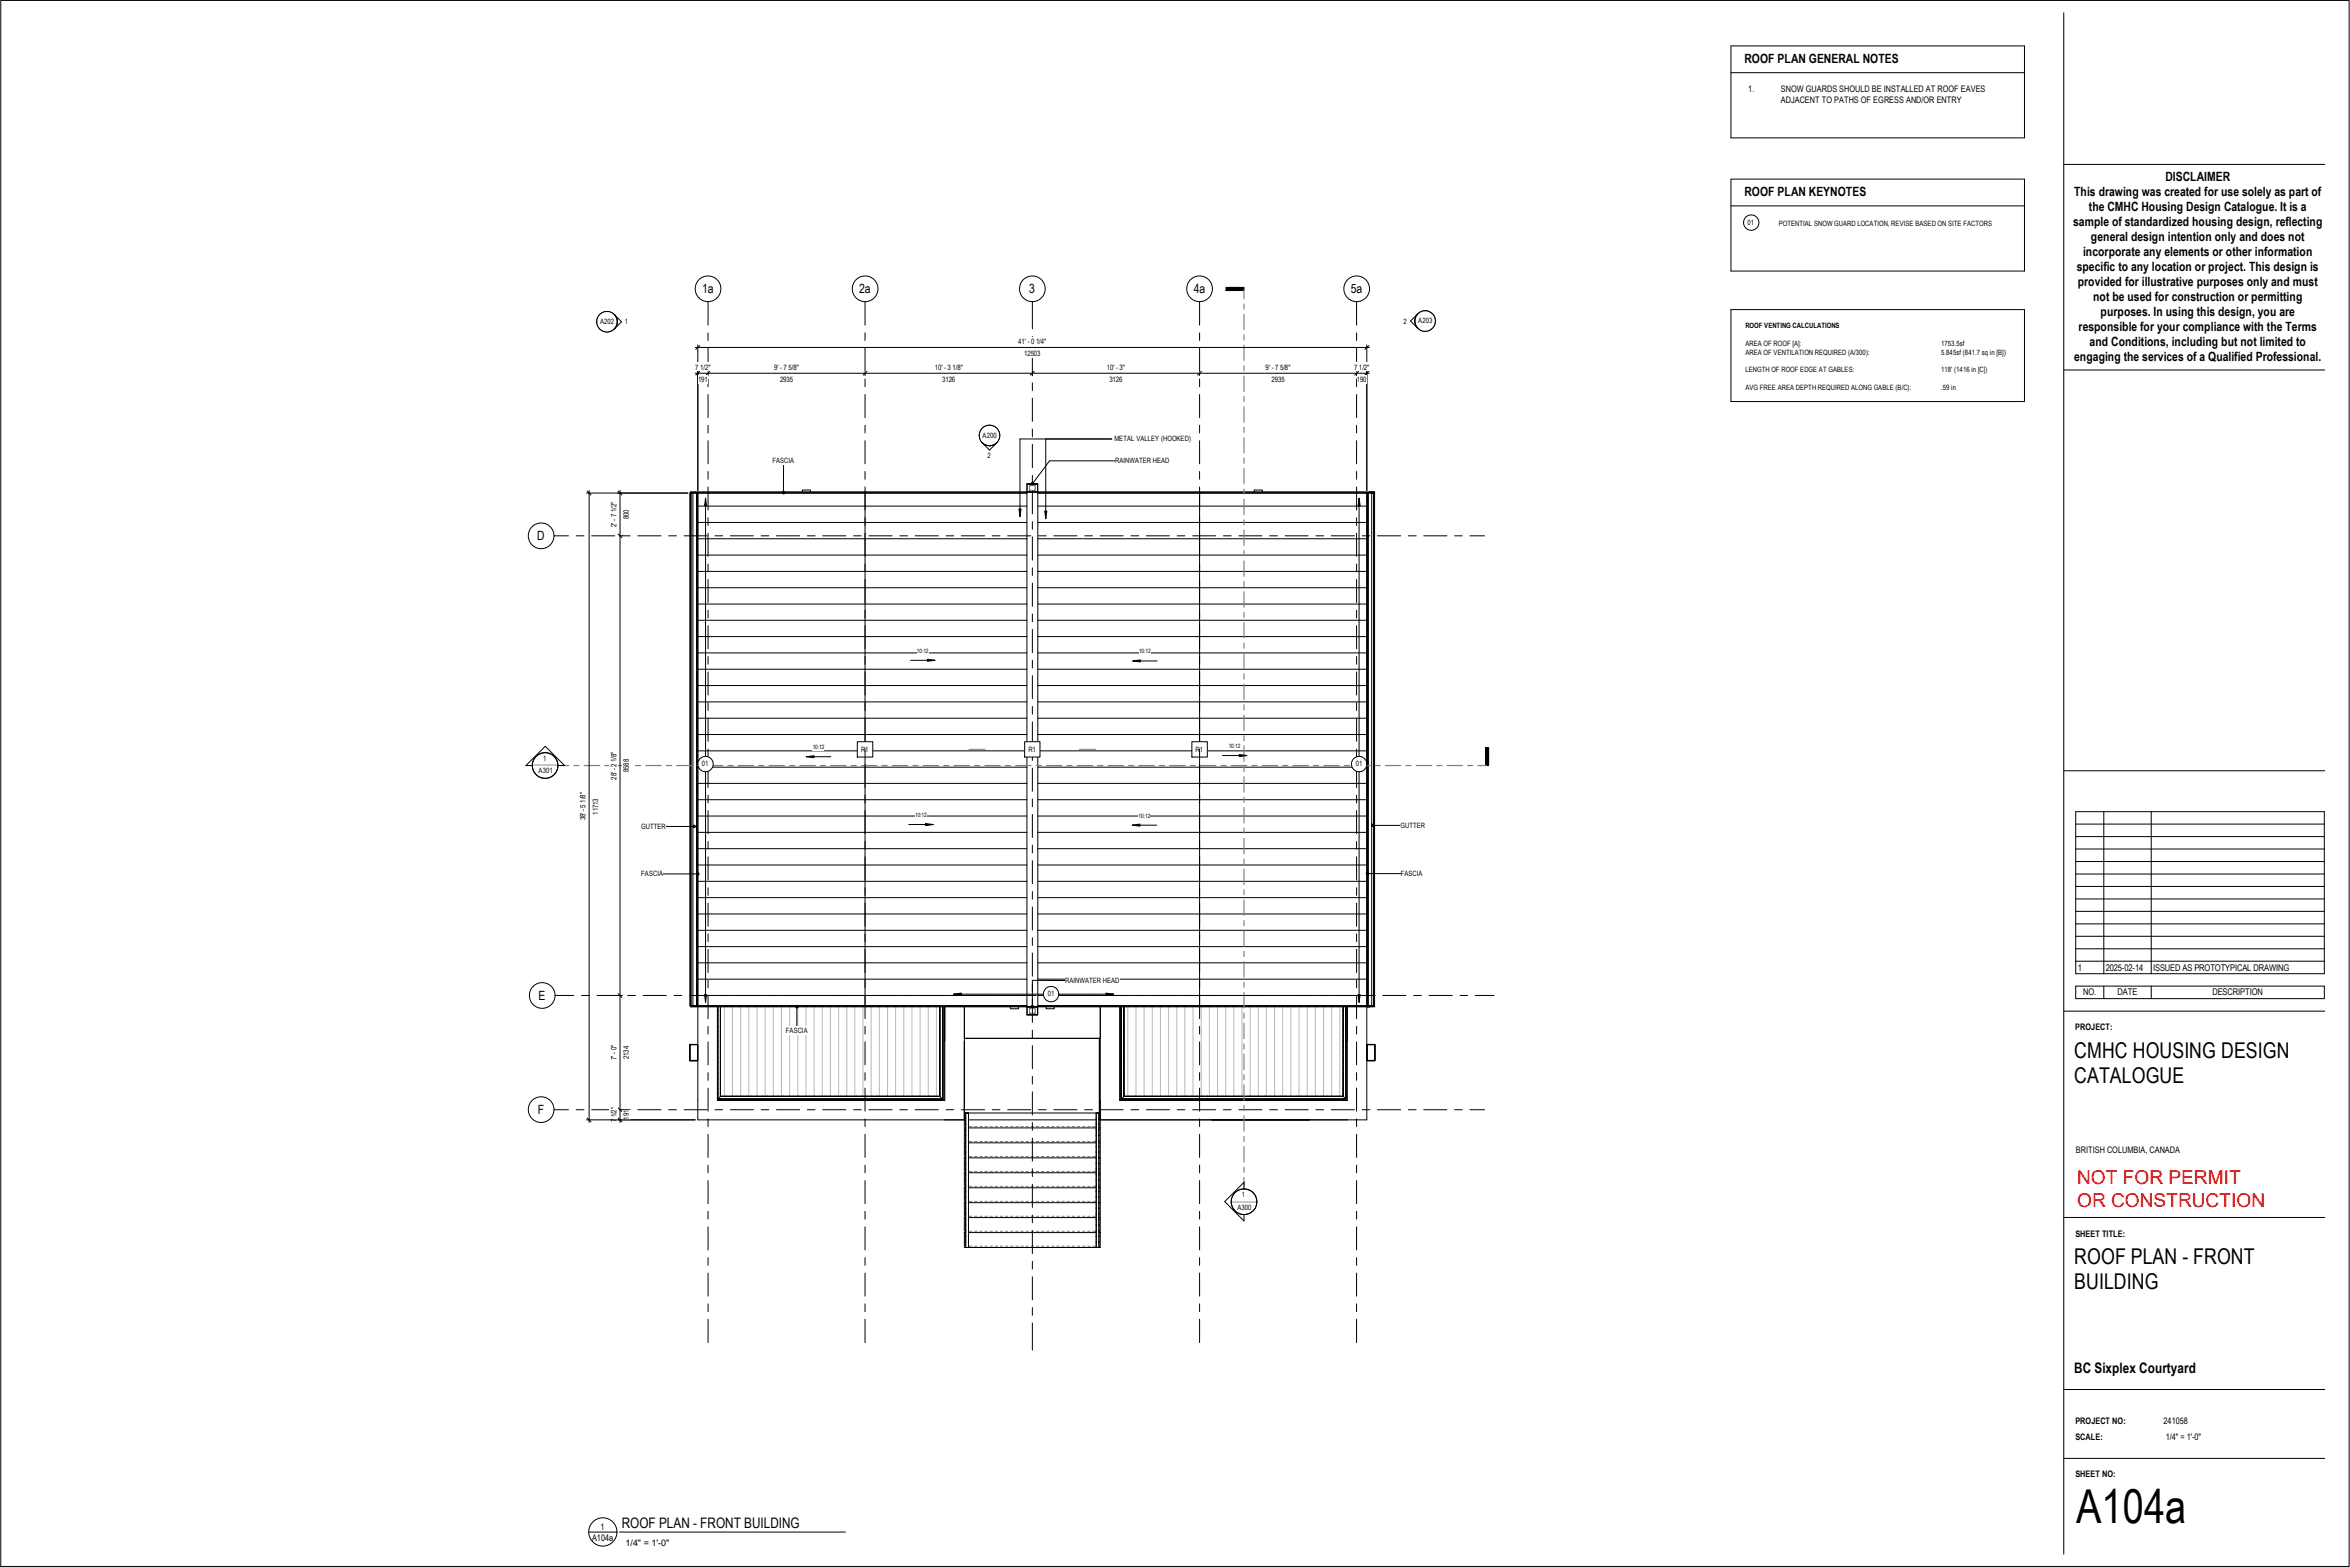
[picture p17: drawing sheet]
<svg xmlns="http://www.w3.org/2000/svg" width="914mm" height="610mm" viewBox="0 0 914 610" stroke-linecap="round" stroke-linejoin="round" font-family="sans-serif">
<defs><g id="words">
<text font-size="18.2" x="807.8" y="592.6">A104a</text>
<g font-size="8.5">
<text x="807.1" y="411.5">CMHC HOUSING DESIGN</text>
<text x="807.1" y="421.2">CATALOGUE</text>
<text x="807.1" y="491.8">ROOF PLAN - FRONT</text>
<text x="807.1" y="501.5">BUILDING</text>
</g>
<g font-size="7.4" fill="#f00">
<text x="808.2" y="460.8">NOT FOR PERMIT</text>
<text x="808.2" y="469.7">OR CONSTRUCTION</text>
</g>
<g font-size="5.6">
<text x="807.1" y="534.2">BC Sixplex Courtyard</text>
<text x="241.9" y="594.4">ROOF PLAN - FRONT BUILDING</text>
</g>
<g font-size="5">
<text x="842.6" y="70.6">DISCLAIMER</text>
<text x="807.1" y="76.4">This drawing was created for use solely as part of</text>
<text x="812.8" y="82.2">the CMHC Housing Design Catalogue. It is a</text>
<text x="806.7" y="88">sample of standardized housing design, reflecting</text>
<text x="813.6" y="93.9">general design intention only and does not</text>
<text x="810.5" y="99.7">incorporate any elements or other information</text>
<text x="808.1" y="105.5">specific to any location or project. This design is</text>
<text x="808.4" y="111.3">provided for illustrative purposes only and must</text>
<text x="814.5" y="117.1">not be used for construction or permitting</text>
<text x="817.4" y="122.9">purposes. In using this design, you are</text>
<text x="808.8" y="128.7">responsible for your compliance with the Terms</text>
<text x="813.1" y="134.5">and Conditions, including but not limited to</text>
<text x="807.1" y="140.4">engaging the services of a Qualified Professional.</text>
</g>
<g font-size="4.9">
<text x="678.8" y="24.6">ROOF PLAN GENERAL NOTES</text>
<text x="678.8" y="76.2">ROOF PLAN KEYNOTES</text>
<text x="273.2" y="114">1a</text>
<text x="334.3" y="114">2a</text>
<text x="400.5" y="114">3</text>
<text x="464.5" y="114">4a</text>
<text x="525.6" y="114">5a</text>
<text x="209" y="210.1">D</text>
<text x="209.5" y="388.9">E</text>
<text x="209.2" y="433.3">F</text>
</g>
<g font-size="3.6">
<text x="808.4" y="377.6">1</text>
<text x="819.4" y="377.6">2025-02-14</text>
<text x="837.8" y="377.6">ISSUED AS PROTOTYPICAL DRAWING</text>
<text x="810.6" y="387.3">NO.</text>
<text x="824" y="387.3">DATE</text>
<text x="860.9" y="387.3">DESCRIPTION</text>
</g>
<g font-size="3.5">
<text x="680.3" y="35.9">1.</text>
<text x="693" y="35.9">SNOW GUARDS SHOULD BE INSTALLED AT ROOF EAVES</text>
<text x="693" y="40">ADJACENT TO PATHS OF EGRESS AND/OR ENTRY</text>
<text x="807.5" y="400.7">PROJECT:</text>
<text x="807.8" y="448.4">BRITISH COLUMBIA, CANADA</text>
<text x="807.6" y="481">SHEET TITLE:</text>
<text x="807.6" y="553.9">PROJECT NO:</text>
<text x="841.9" y="553.9">241058</text>
<text x="807.6" y="560.4">SCALE:</text>
<text x="842.7" y="560.4">1/4&quot; = 1'-0&quot;</text>
<text x="807.6" y="574.7">SHEET NO:</text>
<text x="230.4" y="599.6">A104a</text>
<text x="233.6" y="595">1</text>
<text x="243.4" y="601.3">1/4&quot; = 1'-0&quot;</text>
</g>
<g font-size="2.9">
<text x="396.2" y="133.8">41' - 0 1/4&quot;</text>
<text x="270.6" y="143.8">7 1/2&quot;</text>
<text x="301.2" y="143.8">9' - 7 5/8&quot;</text>
<text x="363.7" y="143.8">10' - 3 1/8&quot;</text>
<text x="398.5" y="138.6">12503</text>
<text x="430.7" y="143.8">10' - 3&quot;</text>
<text x="492.5" y="143.8">9' - 7 5/8&quot;</text>
<text x="526.9" y="143.8">7 1/2&quot;</text>
<text x="271.6" y="148.6">191</text>
<text x="303.5" y="148.6">2935</text>
<text x="366.6" y="148.6">3126</text>
<text x="431.7" y="148.6">3126</text>
<text x="494.8" y="148.6">2935</text>
<text x="527.9" y="148.6">190</text>
<text x="244.7" y="202.1" transform="rotate(-90 244.7 202.1)">800</text>
<text x="239.9" y="205" transform="rotate(-90 239.9 205)">2' - 7 1/2&quot;</text>
<text x="239.9" y="303.4" transform="rotate(-90 239.9 303.4)">28' - 2 1/8&quot;</text>
<text x="244.7" y="300.4" transform="rotate(-90 244.7 300.4)">8588</text>
<text x="232.7" y="316.9" transform="rotate(-90 232.7 316.9)">11713</text>
<text x="227.9" y="319.2" transform="rotate(-90 227.9 319.2)">38' - 5 1/8&quot;</text>
<text x="239.9" y="412.4" transform="rotate(-90 239.9 412.4)">7' - 0&quot;</text>
<text x="244.7" y="412" transform="rotate(-90 244.7 412)">2134</text>
<text x="239.9" y="436.6" transform="rotate(-90 239.9 436.6)">7 1/2&quot;</text>
<text x="244.7" y="435.6" transform="rotate(-90 244.7 435.6)">191</text>
</g>
<g font-size="2.8">
<text x="680" y="87.5">01</text>
<text x="692.1" y="87.8">POTENTIAL SNOW GUARD LOCATION, REVISE BASED ON SITE FACTORS</text>
<text x="546.1" y="125.9">2</text>
<text x="551.9" y="125.8">A203</text>
<text x="233.5" y="126.1">A202</text>
<text x="243.2" y="126.2">1</text>
<text x="679.2" y="127.7">ROOF VENTING CALCULATIONS</text>
<text x="679.2" y="134.6">AREA OF ROOF [A]:</text>
<text x="755.3" y="134.6">1753.5sf</text>
<text x="679.2" y="138">AREA OF VENTILATION REQUIRED (A/300):</text>
<text x="755.3" y="138">5.845sf (841.7 sq in [B])</text>
<text x="679.2" y="144.9">LENGTH OF ROOF EDGE AT GABLES:</text>
<text x="755.3" y="144.9">118' (1416 in [C])</text>
<text x="679.2" y="151.8">AVG FREE AREA DEPTH REQUIRED ALONG GABLE (B/C):</text>
<text x="755.3" y="151.8">.59 in</text>
<text x="382.4" y="170.3">A200</text>
<text x="433.6" y="171.6">METAL VALLEY (HOOKED)</text>
<text x="384.3" y="178">2</text>
<text x="300.6" y="180.1">FASCIA</text>
<text x="433.9" y="180.2">RAINWATER HEAD</text>
<text x="335" y="292.4">R1</text>
<text x="400.1" y="292.4">R1</text>
<text x="465.2" y="292.4">R1</text>
<text x="211.3" y="296.1">1</text>
<text x="273.1" y="298.2">01</text>
<text x="527.6" y="298.2">01</text>
<text x="209.5" y="300.9">A301</text>
<text x="249.5" y="322.5">GUTTER</text>
<text x="545" y="322">GUTTER</text>
<text x="249.5" y="340.9">FASCIA</text>
<text x="545" y="340.7">FASCIA</text>
<text x="414.4" y="382.3">RAINWATER HEAD</text>
<text x="407.7" y="387.6">01</text>
<text x="305.8" y="401.8">FASCIA</text>
<text x="483.2" y="465.8">1</text>
<text x="481.5" y="470.6">A300</text>
</g>
<g font-size="2.3">
<text x="356.8" y="253.9">10:12</text>
<text x="443.2" y="254.2">10:12</text>
<text x="316.2" y="291.4">10:12</text>
<text x="478.1" y="291">10:12</text>
<text x="207.1" y="297.3">________</text>
<text x="356.1" y="317.8">10:12</text>
<text x="443.1" y="318.1">10:12</text>
<text x="479" y="467.1">________</text>
</g>
</g></defs>
<g fill="none" stroke="#000" stroke-width=".39">
<path d="M673.5 17.9h114.2v35.7h-114.2zM673.5 28.3h114.2M673.5 69.7h114.2v35.8h-114.2zM673.5 80.1h114.2M673.5 120.4h114.2v35.8h-114.2zM268.5 191.8v199.4M268.8 191.8v199.4M268.9 191.8v199.4M269.3 191.8h-.8h.9M269.6 191.8h1.5v199.4h-1.5zM271.1 191.8v199.4M271.5 191.8h65.1v199.4h-65.1z"/>
<path d="M271.5 196.9h128.1M271.5 191.8v199.4M312.2 191.4v-.8h3.2v.8M336.6 191.4v.4M399.6 191.4h4.2v200.2M399.6 191.8h-131v-.4h266.3h-68.1v200.2M399.7 188.3h4v3h-4zM399.7 188.3h1v.8M399.7 191.3h4M400.7 188.3h3M400.7 190.5v.8M402.7 188.3v.8"/>
<path d="M402.7 190.5v.8M403.8 196.9h128M403.8 191.4v-3.1h-4.2v203.3M488 191.4v-.8h3.2v.8M532.2 191.8h1.5v199.4h-1.5zM532.3 191.8v199.4M534 191.8h.8h-.7M534.5 191.8v199.4M534.6 191.8v199.4M534.8 191.8v199.4M534.9 191.4v.4h-131.1M271.5 203.2h128.1"/>
<path d="M271.5 209.6h128.1M271.5 215.9h128.1M403.8 203.2h128M403.8 209.6h128M403.8 215.9h128M271.5 222.3h128.1M271.5 228.6h128.1M271.5 235h128.1M403.8 222.3h128M403.8 228.6h128M403.8 235h128M271.5 241.3h128.1"/>
<path d="M271.5 247.6h128.1M271.5 254h128.1M403.8 241.3h128M403.8 247.6h128M403.8 254h128M271.5 260.3h128.1M271.5 266.7h128.1M271.5 273h128.1M271.5 279.4h128.1M403.8 260.3h128M403.8 266.7h128M403.8 273h128"/>
<path d="M403.8 279.4h128M271.5 285.7h128.1M271.5 292.1h128.1M271.5 298.4h128.1M403.8 285.7h128M403.8 292.1h128M403.8 298.4h128M271.5 304.8h128.1M271.5 311.1h128.1M271.5 317.5h128.1M403.8 304.8h128M403.8 311.1h128"/>
<path d="M403.8 317.5h128M271.5 323.8h128.1M271.5 330.2h128.1M271.5 336.5h128.1M403.8 323.8h128M403.8 330.2h128M403.8 336.5h128M271.5 342.9h128.1M271.5 349.2h128.1M271.5 355.6h128.1M403.8 342.9h128M403.8 349.2h128"/>
<path d="M403.8 355.6h128M271.5 361.9h128.1M271.5 368.3h128.1M271.5 374.6h128.1M403.8 361.9h128M403.8 368.3h128M403.8 374.6h128M269.3 391.2h-.8h.9M271.5 380.9h128.1M271.5 387.3h128.1M271.5 391.6v44.1h103.7M279.1 391.6v36.5"/>
<path d="M279.3 391.6v36M280.3 393.1h.1M280.3 395.1h.1M280.3 397.2h.1M280.3 399.2h.1M280.3 391.6v34.9M336.6 391.2v.4h-68h266.3v-.4h-131.1M365.7 399h.1M365.7 397h.1M365.7 395h.1M365.7 392.9h.1M365.7 391.6v34.9"/>
<path d="M366.7 391.6v36h-87.4M367.6 391.6v36.5h-88.5M375.2 391.6v12.3h52.9v-12.3v93.7h-52.9zM393.1 391.6v.8h3.2v-.8M399.6 391.2h-131v.4M399.7 391.8h4v2.9h-4zM399.7 391.8h4M400.7 393.9v.8h-1M400.7 391.8v.8M400.7 394.7h3M402.7 391.8v.8M402.7 393.9v.8"/>
<path d="M402.7 394.8h1.1v-3.2h-4.2v3.2h4.2M403.8 380.9h128M403.8 387.3h128M407 391.6v.8h3.2v-.8M435.7 391.6v36.5h88.6v-36.5M436.2 391.6v36M437.3 393.1h.1M437.3 395.1h.1M437.3 397.2h.1M437.3 399.2h.1M437.3 391.6v34.9M522.6 399h.1"/>
<path d="M522.6 397h.1M522.6 395h.1M522.6 392.9h.1M522.6 391.6v34.9M523.7 391.6v36h-87.5M531.8 391.2v-199.4v199.4h-65M531.8 391.6v44.1h-103.7M533 391.6l-1.2 .2M534 391.2h.8h-.7M268.5 406.4h2.9v6.1h-2.9zM271.5 406.3h-3.1h3.1v6.4h-3.1v-6.4v6.4h3.1M280.3 401.2h.1"/>
<path d="M280.3 403.3h.1M280.3 405.3h.1M280.3 407.3h.1M280.3 409.4h.1M280.3 411.4h.1M280.3 413.4h.1M280.3 415.5h.1M280.3 417.5h.1M280.3 419.5h.1M365.7 419.4h.1M365.7 417.3h.1M365.7 415.3h.1"/>
<path d="M365.7 413.3h.1M365.7 411.2h.1M365.7 409.2h.1M365.7 407.2h.1M365.7 405.1h.1M365.7 403.1h.1M365.7 401.1h.1M375.2 405v30.7h.6M375.2 403.9h52.9M437.3 401.2h.1M437.3 403.3h.1M437.3 405.3h.1"/>
<path d="M437.3 407.3h.1M437.3 409.4h.1M437.3 411.4h.1M437.3 413.4h.1M437.3 415.5h.1M437.3 417.5h.1M437.3 419.5h.1M522.6 419.4h.1M522.6 417.3h.1M522.6 415.3h.1M522.6 413.3h.1M522.6 411.2h.1"/>
<path d="M522.6 409.2h.1M522.6 407.2h.1M522.6 405.1h.1M522.6 403.1h.1M522.6 401.1h.1M531.8 406.3h3.2v6.4h-3.2M531.8 406.3h3.2v6.4h-3.2zM532 406.4h2.9v6.1h-2.9zM279.3 427.6v-36v36M280.3 426.5h85.4M280.3 426.5h85.4l1 1.1h-87.4M280.3 421.6h.1"/>
<path d="M280.3 423.6h.1M280.3 425.6h.1M280.3 426.5l-1 1.1M280.4 426.5h.1M282.4 426.5h.1M284.5 426.5h.1M286.5 426.5h.1M288.5 426.5h.1M290.6 426.5h.1M292.6 426.5h.1M294.6 426.5h.1M296.7 426.5h.1"/>
<path d="M298.7 426.5h.1M300.7 426.5h.1M302.8 426.5h.1M304.8 426.5h.1M306.8 426.5h.1M308.9 426.5h.1M310.9 426.5h.1M312.9 426.5h.1M315 426.5h.1M317 426.5h.1M319 426.5h.1M321.1 426.5h.1"/>
<path d="M323.1 426.5h.1M325.1 426.5h.1M327.2 426.5h.1M329.2 426.5h.1M331.2 426.5h.1M333.2 426.5h.1M335.3 426.5h.1M337.3 426.5h.1M339.3 426.5h.1M341.4 426.5h.1M343.4 426.5h.1M345.4 426.5h.1"/>
<path d="M347.5 426.5h.1M349.5 426.5h.1M351.5 426.5h.1M353.6 426.5h.1M355.6 426.5h.1M357.6 426.5h.1M359.7 426.5h.1M361.7 426.5h.1M363.7 426.5h.1M365.7 426.5h.1M365.7 425.4h.1M365.7 423.4h.1"/>
<path d="M365.7 421.4h.1M367.3 428.1v-36.5v36.5h-88.2M375.2 433h52.9M375.2 438.8h.6M375.8 433.2h1.1M375.8 433v52.3l1.1-.2M375.8 439.4h.1M375.8 437.2v.2v-.2M375.8 435.1h.1M376.9 435.7h49.7M376.9 438.8h49.7M376.9 433v52.3"/>
<path d="M426.6 433.2h1M426.6 433v52.3M427.6 433v52.3l-1-.2M427.6 439.4h.1M427.6 437.2v.2v-.2M427.6 435.1h.1M427.6 438.8h.5M427.8 433v-29.1l-.2 31.8M436.2 427.6v-36v36M437.3 426.5h85.3l1.1 1.1h-87.5M437.3 421.6h.1M437.3 423.6h.1"/>
<path d="M437.3 425.6h.1M437.3 426.5l-1.1 1.1M437.3 426.5h85.3M437.4 426.5h.1M439.4 426.5h.1M441.5 426.5h.1M443.5 426.5h.1M445.5 426.5h.1M447.5 426.5h.1M449.6 426.5h.1M451.6 426.5h.1M453.6 426.5h.1"/>
<path d="M455.7 426.5h.1M457.7 426.5h.1M459.7 426.5h.1M461.8 426.5h.1M463.8 426.5h.1M465.8 426.5h.1M467.9 426.5h.1M469.9 426.5h.1M471.9 426.5h.1M474 426.5h.1M476 426.5h.1M478 426.5h.1"/>
<path d="M480.1 426.5h.1M482.1 426.5h.1M484.1 426.5h.1M486.2 426.5h.1M488.2 426.5h.1M490.2 426.5h.1M492.3 426.5h.1M494.3 426.5h.1M496.3 426.5h.1M498.3 426.5h.1M500.4 426.5h.1M502.4 426.5h.1"/>
<path d="M504.4 426.5h.1M506.5 426.5h.1M508.5 426.5h.1M509.6 435.7h-38.1h38.1M510.5 426.5h.1M512.6 426.5h.1M514.6 426.5h.1M516.6 426.5h.1M518.7 426.5h.1M520.7 426.5h.1M522.6 426.5h.1M522.6 425.4h.1"/>
<path d="M522.6 423.4h.1M522.6 421.4h.1M375.2 444.6h.6M375.2 450.4h.6M375.2 456.2h.6M375.8 459.1h.1M375.8 456.9v.2v-.2M375.8 454.7h.1M375.8 452.5v.2v-.2M375.8 450.3h.1M375.8 448.1h.1M375.8 446h.1"/>
<path d="M375.8 443.8h.1M375.8 441.6v.2v-.2M376.9 444.6h49.7M376.9 450.4h49.7M376.9 456.2h49.7M427.6 459.1h.1M427.6 456.9v.2v-.2M427.6 454.7h.1M427.6 452.5v.2v-.2M427.6 450.3h.1M427.6 448.1h.1M427.6 446h.1"/>
<path d="M427.6 443.8h.1M427.6 441.6v.2v-.2M427.6 444.6h.5M427.6 450.4h.5M427.6 456.2h.5M375.2 462.1h.6M375.2 467.9h.6M375.2 473.7h.6M375.2 479.5h.6M375.8 478.7v.2v-.2M375.8 476.5h.1M375.8 474.3v.2v-.2"/>
<path d="M375.8 472.1h.1M375.8 469.9v.3v-.3M375.8 467.8h.1M375.8 465.6v.2v-.2M375.8 463.4h.1M375.8 461.2v.2v-.2M376.9 462.1h49.7M376.9 467.9h49.7M376.9 473.7h49.7M376.9 479.5h49.7M427.6 478.7v.2v-.2M427.6 476.5h.1"/>
<path d="M427.6 474.3v.2v-.2M427.6 472.1h.1M427.6 469.9v.3v-.3M427.6 467.8h.1M427.6 465.6v.2v-.2M427.6 463.4h.1M427.6 461.2v.2v-.2M427.6 462.1h.5M427.6 467.9h.5M427.6 473.7h.5M427.6 479.5h.5M375.8 485.1h.1"/>
<path d="M375.8 483.1h.1M375.8 480.9h.1M427.6 485.1h.1M427.6 483.1h.1M427.6 480.9h.1"/>
<circle cx="275.5" cy="112.3" r="5"/>
</g>
<g fill="none" stroke="#b9b9b9" stroke-width=".39">
<path d="M281.9 391.6v34.9M285 391.6v34.9M288.2 391.6v34.9M291.4 391.6v34.9M294.6 391.6v34.9M297.7 391.6v34.9M300.9 391.6v34.9M304.1 391.6v34.9M307.3 391.6v34.9M310.4 391.6v34.9M313.6 391.6v34.9M316.8 391.6v34.9"/>
<path d="M320 391.6v34.9M323.1 391.6v34.9M326.3 391.6v34.9M329.5 391.6v34.9M332.6 391.6v34.9M335.8 391.6v34.9M339 391.6v34.9M342.1 391.6v34.9M345.3 391.6v34.9M348.5 391.6v34.9M351.7 391.6v34.9M354.8 391.6v34.9"/>
<path d="M358 391.6v34.9M361.2 391.6v34.9M364.4 391.6v34.9M438.8 391.6v34.9M442 391.6v34.9M445.2 391.6v34.9M448.4 391.6v34.9M451.5 391.6v34.9M454.7 391.6v34.9M457.9 391.6v34.9M461.1 391.6v34.9M464.2 391.6v34.9"/>
<path d="M467.4 391.6v34.9M470.6 391.6v34.9M473.8 391.6v34.9M476.9 391.6v34.9M480.1 391.6v34.9M483.3 391.6v34.9M486.5 391.6v34.9M489.6 391.6v34.9M492.8 391.6v34.9M495.9 391.6v34.9M499.1 391.6v34.9M502.3 391.6v34.9"/>
<path d="M505.5 391.6v34.9M508.6 391.6v34.9M511.8 391.6v34.9M515 391.6v34.9M518.2 391.6v34.9M521.3 391.6v34.9M281.9 427.6v.5M285 427.6v.5M288.2 427.6v.5M291.4 427.6v.5M294.6 427.6v.5M297.7 427.6v.5"/>
<path d="M300.9 427.6v.5M304.1 427.6v.5M307.3 427.6v.5M310.4 427.6v.5M313.6 427.6v.5M316.8 427.6v.5M320 427.6v.5M323.1 427.6v.5M326.3 427.6v.5M329.5 427.6v.5M332.6 427.6v.5M335.8 427.6v.5"/>
<path d="M339 427.6v.5M342.1 427.6v.5M345.3 427.6v.5M348.5 427.6v.5M351.7 427.6v.5M354.8 427.6v.5M358 427.6v.5M361.2 427.6v.5M364.4 427.6v.5M438.8 427.6v.5M442 427.6v.5M445.2 427.6v.5"/>
<path d="M448.4 427.6v.5M451.5 427.6v.5M454.7 427.6v.5M457.9 427.6v.5M461.1 427.6v.5M464.2 427.6v.5M467.4 427.6v.5M470.6 427.6v.5M473.8 427.6v.5M476.9 427.6v.5M480.1 427.6v.5M483.3 427.6v.5"/>
<path d="M486.5 427.6v.5M489.6 427.6v.5M492.8 427.6v.5M495.9 427.6v.5M499.1 427.6v.5M502.3 427.6v.5M505.5 427.6v.5M508.6 427.6v.5M511.8 427.6v.5M515 427.6v.5M518.2 427.6v.5M521.3 427.6v.5"/>
</g>
<g fill="none" stroke="#7f7f7f" stroke-width=".39">
<path d="M377 291.5h6.4M420 291.5h6.3M375.2 438.3h.6M376.9 438.3h1.3M379.2 438.3h1M381.2 438.3h1M383.2 438.3h1M385.2 438.3h1M387.2 438.3h1M389.2 438.3h1M391.2 438.3h1M393.2 438.3h1"/>
<path d="M395.2 438.3h1M397.2 438.3h1M399.2 438.3h1M401.2 438.3h1M403.2 438.3h1M405.2 438.3h1M407.2 438.3h1M409.2 438.3h1M411.2 438.3h1M413.2 438.3h1M415.2 438.3h1M417.2 438.3h1"/>
<path d="M419.2 438.3h1M421.2 438.3h1M423.2 438.3h1M425.2 438.3h1.4M427.6 438.3h.5M375.2 444.1h.6M375.2 449.9h.6M375.2 455.7h.6M376.9 444.1h1.3M376.9 449.9h1.3M376.9 455.7h1.3M379.2 444.1h1"/>
<path d="M379.2 449.9h1M379.2 455.7h1M381.2 444.1h1M381.2 449.9h1M381.2 455.7h1M383.2 444.1h1M383.2 449.9h1M383.2 455.7h1M385.2 444.1h1M385.2 449.9h1M385.2 455.7h1M387.2 444.1h1"/>
<path d="M387.2 449.9h1M387.2 455.7h1M389.2 444.1h1M389.2 449.9h1M389.2 455.7h1M391.2 444.1h1M391.2 449.9h1M391.2 455.7h1M393.2 444.1h1M393.2 449.9h1M393.2 455.7h1M395.2 444.1h1"/>
<path d="M395.2 449.9h1M395.2 455.7h1M397.2 444.1h1M397.2 449.9h1M397.2 455.7h1M399.2 444.1h1M399.2 449.9h1M399.2 455.7h1M401.2 444.1h1M401.2 449.9h1M401.2 455.7h1M403.2 444.1h1"/>
<path d="M403.2 449.9h1M403.2 455.7h1M405.2 444.1h1M405.2 449.9h1M405.2 455.7h1M407.2 444.1h1M407.2 449.9h1M407.2 455.7h1M409.2 444.1h1M409.2 449.9h1M409.2 455.7h1M411.2 444.1h1"/>
<path d="M411.2 449.9h1M411.2 455.7h1M413.2 444.1h1M413.2 449.9h1M413.2 455.7h1M415.2 444.1h1M415.2 449.9h1M415.2 455.7h1M417.2 444.1h1M417.2 449.9h1M417.2 455.7h1M419.2 444.1h1"/>
<path d="M419.2 449.9h1M419.2 455.7h1M421.2 444.1h1M421.2 449.9h1M421.2 455.7h1M423.2 444.1h1M423.2 449.9h1M423.2 455.7h1M425.2 444.1h1.4M425.2 449.9h1.4M425.2 455.7h1.4M427.6 444.1h.5"/>
<path d="M427.6 449.9h.5M427.6 455.7h.5M375.2 461.5h.6M375.2 467.4h.6M375.2 473.2h.6M375.2 479h.6M376.9 461.5h1.3M376.9 467.4h1.3M376.9 473.2h1.3M376.9 479h1.3M379.2 461.5h1M379.2 467.4h1"/>
<path d="M379.2 473.2h1M379.2 479h1M381.2 461.5h1M381.2 467.4h1M381.2 473.2h1M381.2 479h1M383.2 461.5h1M383.2 467.4h1M383.2 473.2h1M383.2 479h1M385.2 461.5h1M385.2 467.4h1"/>
<path d="M385.2 473.2h1M385.2 479h1M387.2 461.5h1M387.2 467.4h1M387.2 473.2h1M387.2 479h1M389.2 461.5h1M389.2 467.4h1M389.2 473.2h1M389.2 479h1M391.2 461.5h1M391.2 467.4h1"/>
<path d="M391.2 473.2h1M391.2 479h1M393.2 461.5h1M393.2 467.4h1M393.2 473.2h1M393.2 479h1M395.2 461.5h1M395.2 467.4h1M395.2 473.2h1M395.2 479h1M397.2 461.5h1M397.2 467.4h1"/>
<path d="M397.2 473.2h1M397.2 479h1M399.2 461.5h1M399.2 467.4h1M399.2 473.2h1M399.2 479h1M401.2 461.5h1M401.2 467.4h1M401.2 473.2h1M401.2 479h1M403.2 461.5h1M403.2 467.4h1"/>
<path d="M403.2 473.2h1M403.2 479h1M405.2 461.5h1M405.2 467.4h1M405.2 473.2h1M405.2 479h1M407.2 461.5h1M407.2 467.4h1M407.2 473.2h1M407.2 479h1M409.2 461.5h1M409.2 467.4h1"/>
<path d="M409.2 473.2h1M409.2 479h1M411.2 461.5h1M411.2 467.4h1M411.2 473.2h1M411.2 479h1M413.2 461.5h1M413.2 467.4h1M413.2 473.2h1M413.2 479h1M415.2 461.5h1M415.2 467.4h1"/>
<path d="M415.2 473.2h1M415.2 479h1M417.2 461.5h1M417.2 467.4h1M417.2 473.2h1M417.2 479h1M419.2 461.5h1M419.2 467.4h1M419.2 473.2h1M419.2 479h1M421.2 461.5h1M421.2 467.4h1"/>
<path d="M421.2 473.2h1M421.2 479h1M423.2 461.5h1M423.2 467.4h1M423.2 473.2h1M423.2 479h1M425.2 461.5h1.4M425.2 467.4h1.4M425.2 473.2h1.4M425.2 479h1.4M427.6 461.5h.5M427.6 467.4h.5"/>
<path d="M427.6 473.2h.5M427.6 479h.5M375.2 484.8h.6M376.9 484.8h1.3M379.2 484.8h1M381.2 484.8h1M383.2 484.8h1M385.2 484.8h1M387.2 484.8h1M389.2 484.8h1M391.2 484.8h1M393.2 484.8h1"/>
<path d="M395.2 484.8h1M397.2 484.8h1M399.2 484.8h1M401.2 484.8h1M403.2 484.8h1M405.2 484.8h1M407.2 484.8h1M409.2 484.8h1M411.2 484.8h1M413.2 484.8h1M415.2 484.8h1M417.2 484.8h1"/>
<path d="M419.2 484.8h1M421.2 484.8h1M423.2 484.8h1M425.2 484.8h1.4M427.6 484.8h.5"/>
<circle cx="401.7" cy="189.8" r="1.18"/>
<circle cx="401.7" cy="393.2" r="1.19"/>
</g>
<path d="M273.2 109.5h4.5v5.8h-4.5z" fill="#fff"/>
<g fill="none" stroke="#000" stroke-width=".39">
<path d="M275.5 117.4v9.1M275.5 129.5v3M275.5 135.5v9M275.5 147.4v3.1M275.5 153.5v9M275.5 165.4v3M275.5 171.4v9M275.5 183.4v3M275.5 189.4v9M275.5 201.4v3M275.5 207.4v9M275.5 219.4v3"/>
<path d="M275.5 225.4v9M275.5 237.4v3M275.5 243.4v9M275.5 255.4v3M275.5 261.4v9M275.5 273.4v3M275.5 279.4v9M275.5 291.4v3M275.5 297.3v9.1M275.5 309.4v3M275.5 315.3v9.1M275.5 327.4v2.9"/>
<path d="M275.5 333.3v9M275.5 345.4v2.9M275.5 351.3v9M275.5 363.3v3M275.5 369.3v9M275.5 381.3v3M275.5 387.3v9M275.5 399.3v3M275.5 405.3v9M275.5 417.3v3M275.5 423.3v9M275.5 435.3v3"/>
<path d="M275.5 441.3v9M275.5 453.3v3M275.5 459.3v8.9M275.5 471.3v3M275.5 477.3v8.9M275.5 489.2v3.1M275.5 495.3v8.9M275.5 507.2v3M275.5 513.2v9.1"/>
<circle cx="401.7" cy="112.3" r="5"/>
</g>
<path d="M400.5 109.5h2.3v5.8h-2.3z" fill="#fff"/>
<g fill="none" stroke="#000" stroke-width=".39">
<path d="M401.7 117.4v10.5M401.7 130.9v3M401.7 136.9v9M401.7 148.9v3M401.7 154.9v9M401.7 166.9v3M401.7 172.9v9M401.7 184.9v3M401.7 190.9v9M401.7 202.9v3M401.7 208.9v9M401.7 220.9v3"/>
<path d="M401.7 226.9v9M401.7 238.8v3.1M401.7 244.9v9M401.7 256.8v3M401.7 262.8v9M401.7 274.8v3M401.7 280.8v9M401.7 292.8v3M401.7 298.8v9M401.7 310.8v3M401.7 316.8v9M401.7 328.8v3"/>
<path d="M401.7 334.8v9M401.7 346.8v3M401.7 352.8v9M401.7 364.8v3M401.7 370.8v9M401.7 382.8v3M401.7 388.7v9.1M401.7 400.8v3M401.7 406.7v9.1M401.7 418.8v2.9M401.7 424.7v9M401.7 436.8v2.9"/>
<path d="M401.7 442.7v9M401.7 454.7v3M401.7 460.7v9M401.7 472.7v3M401.7 478.7v9M401.7 490.7v3M401.7 496.7v9M401.7 508.7v3M401.7 514.7v10.5"/>
<circle cx="527.9" cy="112.3" r="5"/>
</g>
<path d="M525.6 109.5h4.5v5.8h-4.5z" fill="#fff"/>
<g fill="none" stroke="#000" stroke-width=".39">
<path d="M527.9 117.4v9.1M527.9 129.5v3M527.9 135.5v9M527.9 147.4v3.1M527.9 153.5v9M527.9 165.4v3M527.9 171.4v9M527.9 183.4v3M527.9 189.4v9M527.9 201.4v3M527.9 207.4v9M527.9 219.4v3"/>
<path d="M527.9 225.4v9M527.9 237.4v3M527.9 243.4v9M527.9 255.4v3M527.9 261.4v9M527.9 273.4v3M527.9 279.4v9M527.9 291.4v3M527.9 297.3v9.1M527.9 309.4v3M527.9 315.3v9.1M527.9 327.4v2.9"/>
<path d="M527.9 333.3v9M527.9 345.4v2.9M527.9 351.3v9M527.9 363.3v3M527.9 369.3v9M527.9 381.3v3M527.9 387.3v9M527.9 399.3v3M527.9 405.3v9M527.9 417.3v3M527.9 423.3v9M527.9 435.3v3"/>
<path d="M527.9 441.3v9M527.9 453.3v3M527.9 459.3v8.9M527.9 471.3v3M527.9 477.3v8.9M527.9 489.2v3.1M527.9 495.3v8.9M527.9 507.2v3M527.9 513.2v9.1"/>
<circle cx="210.6" cy="208.4" r="5"/>
</g>
<path d="M209 205.6h2.9v5.8h-2.9z" fill="#fff"/>
<g fill="none" stroke="#000" stroke-width=".39">
<path d="M215.6 208.4h5.6M224.2 208.4h3M230.2 208.4h9M242.2 208.4h3M248.2 208.4h9M260.2 208.4h3M266.2 208.4h9M278.2 208.4h3M284.2 208.4h9M296.2 208.4h3M302.1 208.4h9.1M314.2 208.4h3"/>
<path d="M320.1 208.4h9M332.1 208.4h3M338.1 208.4h9M350.1 208.4h3M356.1 208.4h9M368.1 208.4h3M374.1 208.4h9M386.1 208.4h3M392.1 208.4h9M404.1 208.4h3M410.1 208.4h9M422.1 208.4h3"/>
<path d="M428.1 208.4h8.9M440.1 208.4h3M446.1 208.4h8.9M458 208.4h3.1M464.1 208.4h8.9M476 208.4h3M482 208.4h9M494 208.4h3M500 208.4h9M512 208.4h3M518 208.4h9M530 208.4h3"/>
<path d="M536 208.4h9M548 208.4h3M554 208.4h9M566 208.4h3M572 208.4h5.6"/>
<circle cx="210.6" cy="431.7" r="5"/>
</g>
<path d="M209.2 428.8h2.5v5.8h-2.5z" fill="#fff"/>
<g fill="none" stroke="#000" stroke-width=".39">
<path d="M215.6 431.7h5.6M224.2 431.7h3M230.2 431.7h9M242.2 431.7h3M248.2 431.7h9M260.2 431.7h3M266.2 431.7h9M278.2 431.7h3M284.2 431.7h9M296.2 431.7h3M302.1 431.7h9.1M314.2 431.7h3"/>
<path d="M320.1 431.7h9M332.1 431.7h3M338.1 431.7h9M350.1 431.7h3M356.1 431.7h9M368.1 431.7h3M374.1 431.7h9M386.1 431.7h3M392.1 431.7h9M404.1 431.7h3M410.1 431.7h9M422.1 431.7h3"/>
<path d="M428.1 431.7h8.9M440.1 431.7h3M446.1 431.7h8.9M458 431.7h3.1M464.1 431.7h8.9M476 431.7h3M482 431.7h9M494 431.7h3M500 431.7h9M512 431.7h3M518 431.7h9M530 431.7h3"/>
<path d="M536 431.7h9M548 431.7h3M554 431.7h9M566 431.7h3M572 431.7h5.6"/>
<circle cx="236.2" cy="125.2" r="4"/>
</g>
<path d="M232.2 121.2h8v7.9h-8z" fill="#fff"/>
<circle cx="236.2" cy="125.2" r="4" fill="none" stroke="#000" stroke-width=".39"/>
<path d="M233.5 123.5h5.6v3.4h-5.6z" fill="#fff"/>
<path d="M239 122.3a3.9 3.9 0 0 1 0 5.7l2.9-2.8-2.9-2.9" fill="none" stroke="#000" stroke-width=".39"/>
<path d="M243.2 123.5h1.3v3.5h-1.3z" fill="#fff"/>
<circle cx="554.5" cy="124.9" r="4" fill="none" stroke="#000" stroke-width=".39"/>
<path d="M550.5 120.9h8v8h-8z" fill="#fff"/>
<circle cx="554.5" cy="124.9" r="4" fill="none" stroke="#000" stroke-width=".39"/>
<path d="M551.9 123.2h5.5v3.4h-5.5z" fill="#fff"/>
<path d="M551.7 122a4 4 0 0 0 0 5.7M551.7 122.1l-2.8 2.8 2.8 2.8" fill="none" stroke="#000" stroke-width=".39"/>
<path d="M546.1 123.2h1.4v3.5h-1.4z" fill="#fff"/>
<path d="M477.1 111.8h6.9v1.2h-6.9z" fill="#000"/>
<path d="M477.1 111.8h6.9v1.2h-6.9z" fill="none" stroke="#000" stroke-width=".39"/>
<g fill="none" stroke="#7f7f7f" stroke-width=".47">
<path d="M484 112.8v3.5M484 118.3v2M484 122.3v6M484 130.3v1.9M484 134.3v6M484 142.3v2M484 146.3v6M484 154.3v2M484 158.2v6.1M484 166.2v2M484 170.3v5.9M484 178.2v2.1"/>
<path d="M484 182.2v6M484 190.2v2M484 194.2v6M484 202.2v2M484 206.2v6M484 214.2v2M484 218.2v6M484 226.2v2M484 230.2v6M484 238.2v2M484 242.2v6M484 250.2v2"/>
<path d="M484 254.2v6M484 262.2v2M484 266.2v6M484 274.2v2M484 278.2v6M484 286.2v2M484 290.2v6M484 298.2v1.9M484 302.2v5.9M484 310.1v2.1M484 314.2v6M484 322.2v1.9"/>
<path d="M484 326.1v6M484 334.1v2M484 338.1v6M484 346.1v2M484 350.1v6M484 358.1v2M484 362.1v6M484 370.1v2M484 374.1v6M484 382.1v2M484 386.1v6M484 394.1v2"/>
<path d="M484 398.1v6M484 406.1v2M484 410.1v6M484 418.1v2M484 422.1v6M484 430.1v2M484 434.1v6M484 442.1v2M484 446.1v6M484 454.1v2M484 458v3.5"/>
</g>
<path d="M479 462.5h10v10h-10z" fill="#fff"/>
<g fill="none" stroke="#000" stroke-width=".39">
<path d="M578.1 290.8h1.1v7h-1.1zM484 462.5v-2.5l-7.5 7.4 7.5 7.6v-2.5"/>
<circle cx="484.1" cy="467.5" r="5"/>
</g>
<path d="M578.1 290.8h1.1v7h-1.1z" fill="#000"/>
<g fill="none" stroke="#7f7f7f" stroke-width=".47">
<path d="M218.1 297.8h3.2M223.3 297.8h2M227.3 297.8h6M235.3 297.8h2M239.3 297.8h6M247.3 297.8h2M251.3 297.8h6M259.2 297.8h2.1M263.3 297.8h5.9M271.3 297.8h2M275.3 297.8h6M283.3 297.8h1.9"/>
<path d="M287.2 297.8h6M295.2 297.8h2M299.3 297.8h5.9M307.3 297.8h1.9M311.2 297.8h6M319.2 297.8h2M323.2 297.8h6M331.2 297.8h2M335.2 297.8h6M343.2 297.8h2M347.2 297.8h6M355.2 297.8h2"/>
<path d="M359.2 297.8h6M367.2 297.8h2M371.2 297.8h6M379.2 297.8h2M383.2 297.8h6M391.2 297.8h2M395.2 297.8h6M403.2 297.8h2M407.2 297.8h6M415.2 297.8h2M419.1 297.8h6.1M427.1 297.8h2.1"/>
<path d="M431.2 297.8h5.9M439.2 297.8h2M443.1 297.8h6.1M451.1 297.8h2M455.1 297.8h6M463.1 297.8h2M467.1 297.8h6M475.1 297.8h2M479.1 297.8h6M487.1 297.8h2M491.1 297.8h6M499.1 297.8h2"/>
<path d="M503.1 297.8h6M511.1 297.8h2M515.1 297.8h6M523.1 297.8h2M527.1 297.8h6M535.1 297.8h2M539.1 297.8h6M547.1 297.8h2M551.1 297.8h6M559.1 297.8h2M563.1 297.8h5.9M571.1 297.8h2"/>
<path d="M575.1 297.8h3.2"/>
</g>
<path d="M207.1 292.8h10v10h-10z" fill="#fff"/>
<g fill="none" stroke="#000" stroke-width=".39">
<path d="M207.1 297.8h-2.5l7.6-7.5 7.5 7.5h-2.6"/>
<circle cx="212.1" cy="297.8" r="5"/>
</g>
<path d="M333.6 288.5h6v6h-6z" fill="#fff"/>
<path d="M333.6 288.5h6v6h-6z" fill="none" stroke="#000" stroke-width=".39"/>
<path d="M398.7 288.5h6v6h-6z" fill="#fff"/>
<path d="M398.7 288.5h6v6h-6z" fill="none" stroke="#000" stroke-width=".39"/>
<path d="M463.8 288.5h6v6h-6z" fill="#fff"/>
<g fill="none" stroke="#000" stroke-width=".39">
<path d="M463.8 288.5h6v6h-6zM310 391.6v7.6"/>
<circle cx="310.1" cy="391.6" r=".51"/>
</g>
<circle cx="310.1" cy="391.6" r=".51" fill="#000"/>
<path d="M305.8 399.2h8.5v3.4h-8.5z" fill="#fff"/>
<circle cx="271.5" cy="340" r=".51" fill="#000"/>
<g fill="none" stroke="#000" stroke-width=".39">
<path d="M258.1 340h13.4"/>
<circle cx="271.5" cy="340" r=".51"/>
</g>
<path d="M249.5 338.3h8.5v3.4h-8.5z" fill="#fff"/>
<circle cx="532.1" cy="339.8" r=".49" fill="#000"/>
<g fill="none" stroke="#000" stroke-width=".39">
<path d="M532.1 339.9h12.9"/>
<circle cx="532.1" cy="339.8" r=".49"/>
</g>
<path d="M545 338.1h8.6v3.4h-8.6z" fill="#fff"/>
<circle cx="304.9" cy="191.6" r=".51" fill="#000"/>
<g fill="none" stroke="#000" stroke-width=".39">
<path d="M304.9 180.9l-.1 10.7"/>
<circle cx="304.9" cy="191.6" r=".51"/>
</g>
<path d="M300.6 177.5h8.5v3.4h-8.5z" fill="#fff"/>
<circle cx="385" cy="169.4" r="4" fill="none" stroke="#000" stroke-width=".39"/>
<path d="M381 165.4h8v8h-8z" fill="#fff"/>
<circle cx="385" cy="169.4" r="4" fill="none" stroke="#000" stroke-width=".39"/>
<path d="M382.4 167.7h5.5v3.5h-5.5z" fill="#fff"/>
<path d="M382.2 172.2a4 4 0 0 0 5.7 0M387.9 172.3l-2.9 2.8-2.8-2.8" fill="none" stroke="#000" stroke-width=".39"/>
<path d="M384.3 175.4h1.3v3.4h-1.3z" fill="#fff"/>
<path d="M396.5 198h.8l-.4 3zM406.5 198.8h.8l-.4 3z" fill="#000"/>
<path d="M406.9 170.8v31M432.6 170.8h-35.7v30.2M396.5 198h.8l-.4 3zM406.5 198.8h.8l-.4 3z" fill="none" stroke="#000" stroke-width=".39"/>
<g fill="#fff">
<path d="M433.6 169h29.8v3.4h-29.8z"/>
<path d="M356.8 251.9h4.5v2.5h-4.5z"/>
</g>
<path d="M360.8 256.5l3 .4-3 .4z" fill="#000"/>
<path d="M354.3 256.9h9.5M360.8 256.5l3 .4-3 .4z" fill="none" stroke="#000" stroke-width=".39"/>
<path d="M443.2 252.1h4.5v2.5h-4.5z" fill="#fff"/>
<path d="M440.8 257.1l2.9-.4v.8z" fill="#000"/>
<path d="M440.8 257.1l2.9-.4v.8zM440.8 257.1h9.5" fill="none" stroke="#000" stroke-width=".39"/>
<path d="M443.1 316h4.4v2.5h-4.4z" fill="#fff"/>
<path d="M440.6 321l3-.4v.8z" fill="#000"/>
<path d="M440.6 321l3-.4v.8zM440.6 321h9.5" fill="none" stroke="#000" stroke-width=".39"/>
<path d="M356.1 315.8h4.5v2.5h-4.5z" fill="#fff"/>
<g fill="#000">
<path d="M360.1 320.4l3 .4-3 .4z"/>
<circle cx="270.1" cy="321.5" r=".5"/>
</g>
<g fill="none" stroke="#000" stroke-width=".39">
<path d="M259.2 321.5h10.8M353.6 320.8h9.5M360.1 320.4l3 .4-3 .4z"/>
<circle cx="270.1" cy="321.5" r=".5"/>
</g>
<path d="M249.5 319.8h9.6v3.5h-9.6z" fill="#fff"/>
<circle cx="534.2" cy="321.1" r=".5" fill="#000"/>
<g fill="none" stroke="#000" stroke-width=".39">
<path d="M534.2 321.1h10.8"/>
<circle cx="534.2" cy="321.1" r=".5"/>
</g>
<g fill="#fff">
<path d="M545 319.4h9.5v3.4h-9.5z"/>
<path d="M316.2 289.4h4.5v2.5h-4.5z"/>
</g>
<path d="M313.7 294.4l3-.4v.8z" fill="#000"/>
<path d="M313.7 294.4l3-.4v.8zM313.7 294.4h9.6" fill="none" stroke="#000" stroke-width=".39"/>
<path d="M478.1 289h4.5v2.5h-4.5z" fill="#fff"/>
<g fill="#000">
<path d="M482.2 293.5l2.9 .4-2.9 .4z"/>
<circle cx="401.7" cy="391.6" r=".51"/>
</g>
<g fill="none" stroke="#000" stroke-width=".39">
<path d="M475.7 293.9h9.4M482.2 293.5l2.9 .4-2.9 .4zM414.4 381.5l-12.7-.1v10.2"/>
<circle cx="401.7" cy="391.6" r=".51"/>
</g>
<path d="M414.4 379.7h21.2v3.4h-21.2z" fill="#fff"/>
<circle cx="401.7" cy="188.2" r=".51" fill="#000"/>
<g fill="none" stroke="#000" stroke-width=".39">
<path d="M433.9 179.3h-25.5l-6.7 9"/>
<circle cx="401.7" cy="188.2" r=".51"/>
</g>
<path d="M433.9 177.5h21.1v3.5h-21.1z" fill="#fff"/>
<circle cx="211" cy="387.3" r="5" fill="none" stroke="#000" stroke-width=".39"/>
<path d="M209.5 384.3h2.8v5.8h-2.8z" fill="#fff"/>
<g fill="none" stroke="#000" stroke-width=".39">
<path d="M240.2 191.8h27.5M240.5 191.1l1.5 1.5M241.3 190.8v245.9M240.5 207.7l1.5 1.5M241.2 208.4h1M216 387.3h7.3M226.3 387.3h3M232.3 387.3h9.9M240.5 386.5l1.5 1.5M244.3 387.3h3M250.3 387.3h8.9M262.3 387.3h3"/>
<path d="M268.3 387.3h8.9M280.2 387.3h3.1M286.3 387.3h8.9M298.2 387.3h3M304.2 387.3h9M316.2 387.3h3M322.2 387.3h9M334.2 387.3h3M340.2 387.3h9M352.2 387.3h3M358.2 387.3h9M370.2 387.3h3"/>
<path d="M376.2 387.3h9M388.2 387.3h3M394.2 387.3h8.9M406.1 387.3h3.1M412.2 387.3h8.9M424.1 387.3h3M430.1 387.3h9M442.1 387.3h3M448.1 387.3h9M460.1 387.3h3M466.1 387.3h9M478.1 387.3h3"/>
<path d="M484.1 387.3h9M496.1 387.3h3M502.1 387.3h9M514.1 387.3h3M520.1 387.3h9M532.1 387.3h3M538.1 387.3h9M550.1 387.3h2.9M556 387.3h9.1M568.1 387.3h2.9M574 387.3h7.4M240.2 435.7h30.3"/>
<path d="M240.5 431l1.5 1.4M240.5 434.9l1.5 1.5M241.2 431.7h1"/>
</g>
<g fill="#fff">
<path d="M242 431.8h3.4v3.8h-3.4z"/>
<path d="M237.2 430.7h3.4v6h-3.4z"/>
<path d="M242 407h3.4v5.1h-3.4z"/>
<path d="M237.2 406.5h3.4v6h-3.4z"/>
<path d="M242 295.3h3.4v5.1h-3.4z"/>
<path d="M237.2 292.4h3.4v11h-3.4z"/>
<path d="M242 198.2h3.4v3.9h-3.4z"/>
<path d="M237.2 195.3h3.4v9.7h-3.4z"/>
</g>
<path d="M228.2 191.8h39.5M228.5 191.1l1.5 1.5M229.2 190.8v245.9M228.2 435.7h42.3M228.5 434.9l1.5 1.5" fill="none" stroke="#000" stroke-width=".39"/>
<g fill="#fff">
<path d="M230 310.6h3.4v6.3h-3.4z"/>
<path d="M225.2 308.2h3.4v11h-3.4z"/>
</g>
<path d="M270.5 135.2h262.3M271.5 134.2v56.6M272.3 134.5l-1.5 1.4M531.8 134.2v56.6M532.6 134.5l-1.5 1.4" fill="none" stroke="#000" stroke-width=".39"/>
<g fill="#fff">
<path d="M398.5 136h6.4v3.2h-6.4z"/>
<path d="M396.2 131.1h11v3.3h-11z"/>
</g>
<g fill="none" stroke="#000" stroke-width=".39">
<path d="M270.5 145.2h262.3M271.5 144.2v46.6M272.3 144.4l-1.5 1.5M275.5 145.1v1.1M276.2 144.4l-1.5 1.5M336.6 145.1v1.1M337.4 144.4l-1.5 1.5M401.7 145.1v1.1M402.4 144.4l-1.5 1.5M466.8 145.1v1.1M467.5 144.4l-1.5 1.5M527.9 145.1v1.1"/>
<path d="M528.6 144.4l-1.5 1.5M531.8 144.2v46.6M532.6 144.4l-1.5 1.5"/>
</g>
<g fill="#fff">
<path d="M271.6 146h3.8v3.2h-3.8z"/>
<path d="M270.6 141.1h5.9v3.3h-5.9z"/>
<path d="M303.5 146h5.1v3.2h-5.1z"/>
<path d="M301.2 141.1h9.7v3.3h-9.7z"/>
<path d="M366.6 146h5.1v3.2h-5.1z"/>
<path d="M363.7 141.1h10.9v3.3h-10.9z"/>
<path d="M431.7 146h5.1v3.2h-5.1z"/>
<path d="M430.7 141.1h7.1v3.3h-7.1z"/>
<path d="M494.8 146h5.1v3.2h-5.1z"/>
<path d="M492.5 141.1h9.6v3.3h-9.6z"/>
<path d="M527.9 146h3.8v3.2h-3.8z"/>
<path d="M526.9 141.1h5.9v3.3h-5.9z"/>
</g>
<circle cx="336.6" cy="112.3" r="5" fill="none" stroke="#000" stroke-width=".39"/>
<path d="M334.3 109.5h4.5v5.8h-4.5z" fill="#fff"/>
<g fill="none" stroke="#000" stroke-width=".39">
<path d="M336.6 117.4v9.1M336.6 129.5v3M336.6 135.5v9M336.6 147.4v3.1M336.6 153.5v9M336.6 165.4v3M336.6 171.4v9M336.6 183.4v3M336.6 189.4v9M336.6 201.4v3M336.6 207.4v9M336.6 219.4v3"/>
<path d="M336.6 225.4v9M336.6 237.4v3M336.6 243.4v9M336.6 255.4v3M336.6 261.4v9M336.6 273.4v3M336.6 279.4v9M336.6 291.4v3M336.6 297.3v9.1M336.6 309.4v3M336.6 315.3v9.1M336.6 327.4v2.9"/>
<path d="M336.6 333.3v9M336.6 345.4v2.9M336.6 351.3v9M336.6 363.3v3M336.6 369.3v9M336.6 381.3v3M336.6 387.3v9M336.6 399.3v3M336.6 405.3v9M336.6 417.3v3M336.6 423.3v9M336.6 435.3v3"/>
<path d="M336.6 441.3v9M336.6 453.3v3M336.6 459.3v8.9M336.6 471.3v3M336.6 477.3v8.9M336.6 489.2v3.1M336.6 495.3v8.9M336.6 507.2v3M336.6 513.2v9.1"/>
<circle cx="466.8" cy="112.3" r="5"/>
</g>
<path d="M464.5 109.5h4.5v5.8h-4.5z" fill="#fff"/>
<g fill="none" stroke="#000" stroke-width=".39">
<path d="M466.8 117.4v9.1M466.8 129.5v3M466.8 135.5v9M466.8 147.4v3.1M466.8 153.5v9M466.8 165.4v3M466.8 171.4v9M274.5 193.8l.4 3h-.7zM274.5 193.8v100.4M466.8 183.4v3M466.8 189.4v9M466.8 201.4v3"/>
<path d="M466.8 207.4v9M466.8 219.4v3M466.8 225.4v9M466.8 237.4v3M466.8 243.4v9M466.8 255.4v3M466.8 261.4v9M466.8 273.4v3M466.8 279.4v9M466.8 291.4v3M466.8 297.3v9.1M274.5 300.2v89.7"/>
<path d="M466.8 309.4v3M466.8 315.3v9.1M466.8 327.4v2.9M466.8 333.3v9M466.8 345.4v2.9M466.8 351.3v9M466.8 363.3v3M466.8 369.3v9M274.2 386.9h.7l-.4 3zM466.8 381.3v3M466.8 387.3v9M466.8 399.3v3"/>
<path d="M466.8 405.3v9M466.8 417.3v3M466.8 423.3v9M466.8 435.3v3M466.8 441.3v9M466.8 453.3v3M466.8 459.3v8.9M466.8 471.3v3M466.8 477.3v8.9M466.8 489.2v3.1M466.8 495.3v8.9M466.8 507.2v3"/>
<path d="M466.8 513.2v9.1"/>
</g>
<path d="M274.5 193.8l.4 3h-.7zM274.2 386.9h.7l-.4 3z" fill="#000"/>
<path d="M271.5 294.2h6v6h-6z" fill="#fff"/>
<circle cx="274.5" cy="297.2" r="3" fill="none" stroke="#000" stroke-width=".39"/>
<path d="M273.1 295.5h2.7v3.5h-2.7z" fill="#fff"/>
<path d="M528.8 193.8l.5 3h-.9zM528.4 386.9h.9l-.5 3z" fill="#000"/>
<path d="M528.8 193.8l.5 3h-.9zM528.8 193.8v100.4M528.8 300.2v89.7M528.4 386.9h.9l-.5 3z" fill="none" stroke="#000" stroke-width=".39"/>
<path d="M525.9 294.2h5.9v6h-5.9z" fill="#fff"/>
<circle cx="528.8" cy="297.2" r="3" fill="none" stroke="#000" stroke-width=".39"/>
<path d="M527.6 295.5h2.6v3.5h-2.6z" fill="#fff"/>
<path d="M371.1 386.8l3-.5v.8zM430.3 386.3l3 .5-3 .3z" fill="#000"/>
<path d="M371.1 386.8l3-.5v.8zM371.1 386.8h34.9M412 386.8h21.3M430.3 386.3l3 .5-3 .3z" fill="none" stroke="#000" stroke-width=".39"/>
<path d="M406 383.8h6v5.9h-6z" fill="#fff"/>
<circle cx="409" cy="386.7" r="3" fill="none" stroke="#000" stroke-width=".39"/>
<g fill="#fff">
<path d="M407.7 385h2.6v3.5h-2.6z"/>
<path d="M678.8 20.1h60v5.8h-60z"/>
<path d="M678.8 71.7h47.4v5.8h-47.4z"/>
<path d="M678.4 83.6h6v6h-6z"/>
</g>
<circle cx="681.4" cy="86.6" r="3" fill="none" stroke="#000" stroke-width=".39"/>
<g fill="#fff">
<path d="M680 84.9h2.6v3.4h-2.6z"/>
<path d="M692.1 85.1h83v3.5h-83z"/>
</g>
<g fill="none" stroke="#000" stroke-width=".39">
<path d="M.3 .2h913.8v609.2h-913.8zM803 5v599.6M803 64h101.6M803 143.9h101.6M803 299.8h101.6M803 393.4h101.6M803 473.6h101.6M803 540.6h101.6M803 567.4h101.6M229.1 596h10.9M241 596h87.9"/>
<circle cx="234.6" cy="596" r="5.5"/>
</g>
<g fill="#fff">
<path d="M679.2 125.1h36.7v3.4h-36.7z"/>
<path d="M679.2 132h21.8v3.4h-21.8z"/>
<path d="M755.3 132h9.1v3.4h-9.1z"/>
<path d="M679.2 135.4h48.3v3.4h-48.3z"/>
<path d="M755.3 135.4h25.9v3.4h-25.9z"/>
<path d="M679.2 142.2h42.4v3.5h-42.4z"/>
<path d="M755.3 142.2h18.1v3.5h-18.1z"/>
<path d="M679.2 149.1h64.6v3.5h-64.6z"/>
<path d="M755.3 149.1h6.5v3.5h-6.5z"/>
</g>
<g fill="none" stroke="#000" stroke-width=".39">
<path d="M807.7 315.8h96.7v63h-96.7zM818.6 315.8v63M837.1 315.8v63M807.7 320.6h96.7M807.7 325.5h96.7M807.7 330.3h96.7M807.7 335.2h96.7M807.7 340h96.7M807.7 344.8h96.7M807.7 349.7h96.7M807.7 354.5h96.7M807.7 359.4h96.7"/>
<path d="M807.7 364.2h96.7M807.7 369.1h96.7M807.7 373.9h96.7M807.7 383.6h96.7v4.9h-96.7zM818.6 383.6v4.9M837.1 383.6v4.9"/>
</g>
<use href="#words"/>
</svg>
